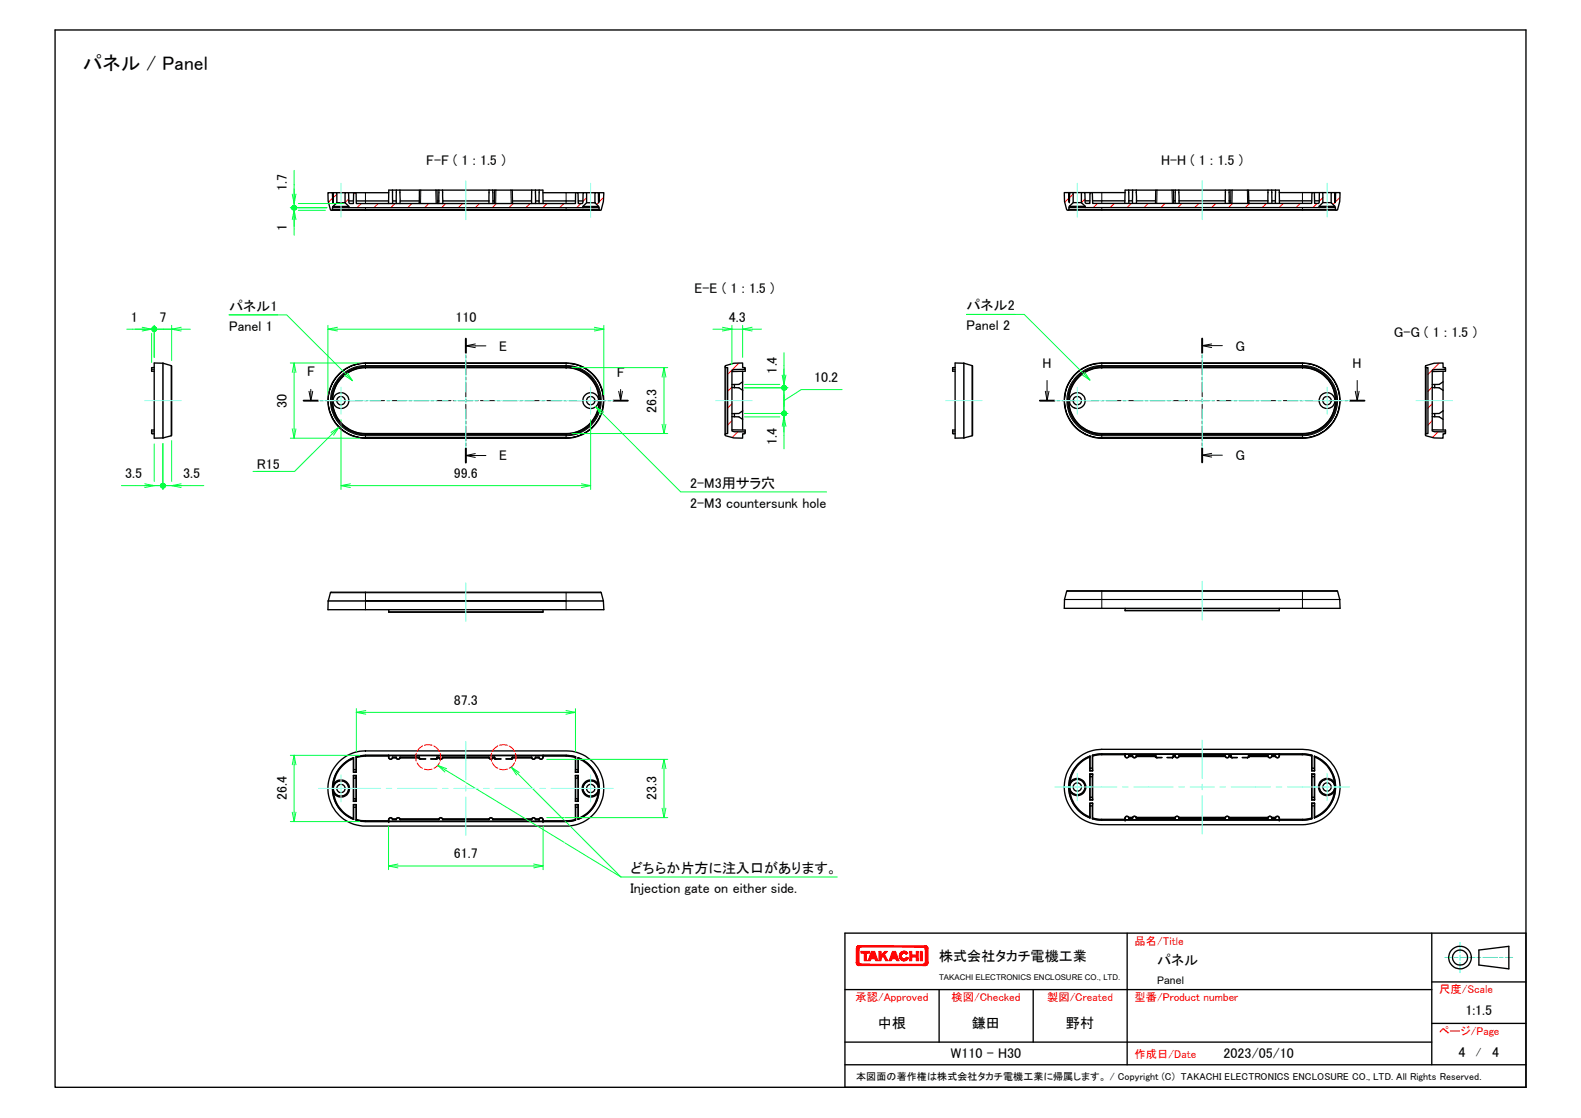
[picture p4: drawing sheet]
<svg xmlns="http://www.w3.org/2000/svg" width="297mm" height="210mm" viewBox="0 0 297 210" stroke-linecap="round" stroke-linejoin="round" font-family="sans-serif">
<defs><g id="words">
<text font-size="3.7" x="15.6" y="13.1">パネル / Panel</text>
<g font-size="2.6">
<text x="53.9" y="35.9" transform="rotate(-90 53.9 35.9)">1.7</text>
<text x="80.1" y="30.9">F-F ( 1 : 1.5 )</text>
<text x="218.1" y="30.9">H-H ( 1 : 1.5 )</text>
<text x="53.9" y="43.5" transform="rotate(-90 53.9 43.5)">1</text>
<text x="43" y="58.4">パネル1</text>
<text x="130.5" y="55">E-E ( 1 : 1.5 )</text>
<text x="181.6" y="58.3">パネル2</text>
<text x="24.5" y="60.5">1</text>
<text x="30" y="60.5">7</text>
<text x="43" y="62.1">Panel 1</text>
<text x="85.6" y="60.4">110</text>
<text x="93.8" y="65.9">E</text>
<text x="136.9" y="60.4">4.3</text>
<text x="181.6" y="62">Panel 2</text>
<text x="232.1" y="65.9">G</text>
<text x="261.9" y="63.4">G-G ( 1 : 1.5 )</text>
<text x="57.7" y="70.7">F</text>
<text x="115.9" y="70.7">F</text>
<text x="145.9" y="70.2" transform="rotate(-90 145.9 70.2)">1.4</text>
<text x="153" y="71.8">10.2</text>
<text x="195.9" y="69">H</text>
<text x="254.1" y="69">H</text>
<text x="53.9" y="76.6" transform="rotate(-90 53.9 76.6)">30</text>
<text x="123.4" y="77.5" transform="rotate(-90 123.4 77.5)">26.3</text>
<text x="145.9" y="83.6" transform="rotate(-90 145.9 83.6)">1.4</text>
<text x="23.5" y="89.8">3.5</text>
<text x="34.4" y="89.8">3.5</text>
<text x="48.3" y="88.1">R15</text>
<text x="85.3" y="89.8">99.6</text>
<text x="93.8" y="86.5">E</text>
<text x="232.1" y="86.4">G</text>
<text x="129.7" y="91.7">2-M3用サラ穴</text>
<text x="129.7" y="95.4">2-M3 countersunk hole</text>
<text x="85.3" y="132.4">87.3</text>
<text x="53.9" y="150.3" transform="rotate(-90 53.9 150.3)">26.4</text>
<text x="123.4" y="150.3" transform="rotate(-90 123.4 150.3)">23.3</text>
<text x="85.3" y="161.2">61.7</text>
<text x="118.4" y="164">どちらか片方に注入口があります。</text>
<text x="118.4" y="167.7">Injection gate on either side.</text>
<text x="176.4" y="180.4">株式会社タカチ電機工業</text>
<text x="217.4" y="181.2">パネル</text>
<text x="275.3" y="190.6">1:1.5</text>
<text x="164.9" y="193.1">中根</text>
<text x="182.6" y="193.1">鎌田</text>
<text x="200.3" y="193.1">野村</text>
<text x="178.6" y="198.8">W110 - H30</text>
<text x="229.9" y="198.8">2023/05/10</text>
<text x="274" y="198.4">4</text>
<text x="280.3" y="198.4">4</text>
</g>
<g font-size="2.1" fill="#f00">
<text x="213.2" y="177.4">品名/Title</text>
<text x="160.8" y="187.9">承認/Approved</text>
<text x="178.8" y="188">検図/Checked</text>
<text x="196.8" y="188">製図/Created</text>
<text x="213.2" y="188">型番/Product number</text>
<text x="270.4" y="186.6">尺度/Scale</text>
<text x="270.4" y="194.3">ページ/Page</text>
<text x="213.2" y="198.6">作成日/Date</text>
</g>
<text font-size="2.1" x="277.3" y="198.2">/</text>
<text font-size="2" x="217.4" y="184.8">Panel</text>
<text font-size="1.9" x="160.9" y="202.8">本図面の著作権は株式会社タカチ電機工業に帰属します。 / Copyright (C) TAKACHI ELECTRONICS ENCLOSURE CO., LTD. All Rights Reserved.</text>
<text font-size="1.5" x="176.4" y="184.1">TAKACHI ELECTRONICS ENCLOSURE CO., LTD.</text>
</g></defs>
<g fill="none" stroke="#f00" stroke-width=".19">
<path d="M62.5 37.3l-.8 .7M63.3 36.5l-.7 .6M65.5 37.4l-.7 .7M66.7 36.2l-.3 .3M67.9 38.2l-.8 .8M71.1 38.2l-.9 .8M74.2 38.2l-.8 .8M77.4 38.2l-.8 .8M80.6 38.2l-.8 .8M83.7 38.2l-.8 .8M86.9 38.2l-.8 .8M90.1 38.2l-.8 .8"/>
<path d="M93.3 38.2l-.8 .8M96.4 38.2l-.8 .8M99.6 38.2l-.8 .8M102.8 38.2l-.8 .8M106 38.2l-.9 .8M109.1 38.2l-.8 .8M110.2 37.1l-.7 .7M112.5 38.1l-.4 .3M113.4 37.1l-.9 .9M200.8 37.2l-.7 .8M201.6 36.4l-.6 .7M203.9 37.4l-.7 .7"/>
<path d="M205.1 36.2l-.3 .3M206.2 38.2l-.8 .8M209.4 38.2l-.8 .8M212.6 38.2l-.8 .8M215.7 38.2l-.8 .8M218.9 38.2l-.8 .8M222.1 38.2l-.8 .8M225.3 38.2l-.9 .8M228.4 38.2l-.8 .8M231.6 38.2l-.8 .8M234.8 38.2l-.8 .8M238 38.2l-.9 .8"/>
<path d="M241.1 38.2l-.8 .8M244.3 38.2l-.8 .8M247.5 38.2l-.8 .8M248.5 37.1l-.6 .7M250.8 38.1l-.4 .3M251.7 37.1l-.9 .9M137.5 79l-.8 .8M137.5 75.8l-.8 .9M137.5 72.7l-.8 .8M138.8 68.2l-2.1 2.1M269.1 79l-.8 .8M269.1 75.8l-.8 .9"/>
<path d="M269.1 72.7l-.8 .8M270.4 68.2l-2.1 2.1M138.6 81.1l-1 1.1M270.2 81.1l-1.1 1.1M79.7 140l.7-.2 .8 .2M93.9 140l.6-.2 .8 .2M78.2 141.5v1.5M78.4 143.3l.3 .5 .7 .5M79.4 140.1l-.7 .6-.3 .5M79.7 144.5l.7 .1 .8-.1M81.5 140.1l.8 .6 .3 .5M82.6 143.3l-.5 .6-.6 .4"/>
<path d="M82.7 141.5l.1 .7-.1 .8M92.4 141.5l-.2 .6 .2 .9M92.5 143.3l.6 .7 .4 .3M93.5 140.1l-.4 .3-.6 .8M93.9 144.5l.6 .1 .8-.1M95.7 140.1l.7 .6 .3 .5M96.7 143.3l-.5 .6-.5 .4M96.8 141.5l.1 .7-.1 .8"/>
</g>
<g fill="none" stroke="#000" stroke-width=".25">
<path d="M10.3 5.6h276.4v198.6h-276.4zM61.6 36.2h.9l.1 1.9v-1.9h.7v1.9l-.7 .7-.2 .7h-.3a7.2 7.2 0 0 1-.5-3.3zM62.5 36.2h.1M62.5 37.7h.1M62.6 38.8h2.9M62.6 39h2.9M63.3 38.1h1.5M63.3 36.2h1.5M64.8 36.2h.7v1.9l.2 .1h.7v-2h.5v2h41.2v-2h.5v2h.8l.1-.1 .1-1.9h.6v1.9l-.7 .7v.2h-44v-.2l-.7-.7zM65.5 36.2h.9M65.5 37.7h.9M66.9 36.2h6.1"/>
<path d="M73 37.7h-6.1M73.7 35.7l.1 2M73.7 35.7h.8M73.7 35.7h-.7v2.5M73.8 37.7h.6M73.8 37.7l-.1 .5M74.4 37.7l.1 .5M74.5 35.7l-.1 2M74.5 35.7h.6M75.1 35.7h3.7M75.1 35.7l.1 2M75.2 37.7h3.6"/>
<path d="M75.2 37.7v.5M78.8 38.2v-2.5h3.1h.2v2.5M82.1 35.7h.4M82.1 37.7h.3M82.4 37.7l.1 .5M82.5 35.7l-.1 2M82.5 35.7h.6M83.1 35.7l.1 2M83.1 35.7h8.8M83.2 37.7v.5M83.2 37.7h8.7M91.9 37.7v.5"/>
<path d="M91.9 35.7v2M91.9 35.7h.7M92.6 35.7v2M92.6 35.7h.3M92.6 37.7v.5M92.6 37.7h.3M92.9 38.2v-2.5h3.1h.2l.1 2.5M96.2 35.7h3.7M96.3 37.7h3.6M99.9 37.7v.5M99.9 35.7v2M99.9 35.7h.7"/>
<path d="M100.6 35.7v2M100.6 35.7h.7M100.6 37.7v.5M100.6 37.7h.7M101.3 37.7v.5M101.3 35.7v2M101.3 35.7h.7v2.5M102 36.2h6.1M102 37.7h6.1M108.6 36.2h1M108.6 37.7h.9M109.5 39h3"/>
<path d="M109.5 38.8h3M110.2 38.1h1.6M110.2 36.2h1.6M111.8 36.2h.6l.1 1.9 .1-1.9h.9a7 7 0 0 1-.6 3.3l-.3-.1-.1-.6-.7-.7zM112.4 36.2h.2M112.5 37.7h.1M112.7 39.5h-50.4M200 36.2h.8l.1 1.9 .1-1.9h.6v1.9l-.7 .7-.2 .7-.3-.1a6.6 6.6 0 0 1-.4-3.2zM200.8 36.2h.2M200.8 37.7h.2M200.9 38.8h3M200.9 39h3"/>
<path d="M201.6 36.2h1.6M201.6 38.1h1.6M203.2 36.2h.6l.1 1.9 .1 .1h.8v-2h.4l.1 2h41.1l.1-2h.4l.1 2h.7l.2-.1v-1.9h.6v1.9l-.7 .7v.2h-43.9v-.2l-.7-.7zM203.8 36.2h1M203.9 37.7h.9M205.2 36.2h6.2M205.3 37.7h6.1M212.1 35.7v2M212.1 35.7h.7M212.1 35.7h-.7l-.1 2.5M212.1 37.7h.7M212.1 37.7v.5"/>
<path d="M212.8 37.7v.5M212.8 35.7v2M212.8 35.7h.7M213.5 35.7v2M213.5 35.7h3.6M213.5 37.7v.5M213.5 37.7h3.6M217.1 38.2v-2.5h3.1h.2l.1 2.5M220.4 35.7h.4M220.5 37.7h.3M220.8 37.7v.5M220.8 35.7v2"/>
<path d="M220.8 35.7h.7M221.5 35.7v2M221.5 35.7h8.7M221.5 37.7h8.7M221.5 37.7v.5M230.2 37.7v.5M230.2 35.7v2M230.2 35.7h.7M230.9 35.7v2M230.9 35.7h.4M230.9 37.7v.5M230.9 37.7h.3"/>
<path d="M231.2 38.2l.1-2.5h3.1h.2v2.5M234.6 35.7h3.6M234.6 37.7h3.6M238.2 37.7v.5M238.2 35.7v2M238.2 35.7h.7M238.9 35.7l.1 2M238.9 35.7h.7M239 37.7h.6M239 37.7l-.1 .5M239.6 37.7v.5M239.6 35.7v2"/>
<path d="M239.6 35.7h.7l.1 2.5M240.3 36.2h6.2M240.4 37.7h6.1M246.9 36.2h1M247 37.7h.9M247.8 38.8h3M247.8 39h3M248.5 38.1h1.6M248.5 36.2h1.6M250.1 36.2h.7v1.9l.1-1.9h.9a6.6 6.6 0 0 1-.6 3.3h-.2l-.2-.7-.7-.7zM250.8 36.2h.1M250.8 37.7h.1"/>
<path d="M251.1 39.5h-50.4M29 69l-.5 .1v.6h.5M30.6 68.2h-1.6v14.1h1.6M30.6 68.2h.1M30.6 68.2l1.7 .5v13.1l-1.7 .5M63.8 70.2a6.9 6.9 0 0 1 4.9-2h37.7a7.1 7.1 0 0 1 7 7 7.1 7.1 0 0 1-7 7.1h-37.7a7.1 7.1 0 0 1-6.6-4.4 7.1 7.1 0 0 1 1.7-7.7zM64.1 71.1a6.2 6.2 0 0 1 4.6-2.1h37.7a6.2 6.2 0 0 1 6.2 6.2 6.2 6.2 0 0 1-6.2 6.2h-37.7a6.2 6.2 0 0 1-5.7-3.7 6.2 6.2 0 0 1 1.1-6.6zM136.2 68.9v12.7M136.3 68.7a6.4 6.4 0 0 1 3.2-.5v.8h.5v.4h-2l-.5 .1v11.5l.5 .1h2v.3l-.5 .1v.8a6.4 6.4 0 0 1-3.3-.5v-.3l.5-.1v-12.4h-.4zM137.5 72.8h1.3l.7 .5M137.5 78.3h1.3l.7 .5M138 77.7v.6"/>
<path d="M138 72.2v.6M139.5 69.7v3.6M139.5 77.2v3.6M139.5 71.7l-.7 .5h-1.3M139.5 77.2l-.7 .5h-1.3M139.5 73.3v3.9M140 69.4v.3l-2.5 .1M179.4 69l-.4 .1v.6h.4M179.4 68.2a6.1 6.1 0 0 1 3.3 .5v13.1a5.8 5.8 0 0 1-3.3 .4zM202.1 70.2a7 7 0 0 1 4.9-2h37.7a7.1 7.1 0 0 1 7.1 7 7.1 7.1 0 0 1-7.1 7.1h-37.7a7 7 0 0 1-6.5-4.4 7 7 0 0 1 1.6-7.7zM202.8 70.7a6.2 6.2 0 0 1 4.2-1.7h37.7a6.2 6.2 0 0 1 6.2 6.2 6.2 6.2 0 0 1-6.2 6.2h-37.7a6.2 6.2 0 0 1-5.7-3.9 6.2 6.2 0 0 1 1.5-6.8zM267.8 68.9v12.7"/>
<path d="M267.9 68.7a6.4 6.4 0 0 1 3.2-.5v.8l.5 .1v.3h-2l-.5 .1v11.5l.5 .1h2v.3l-.5 .1v.8a6.4 6.4 0 0 1-3.3-.5l.1-.3 .4-.1v-12.4h-.4zM269.1 78.3h1.3l.7 .5M269.1 72.8h1.3l.7 .5M269.6 77.7v.6M269.6 72.2v.6M271.1 69.7v3.6M271.1 77.2v3.6M271.1 77.2l-.7 .5h-1.3M271.1 71.7l-.7 .5h-1.3M271.1 73.3v3.9M271.6 69.4v.3l-2.5 .1M29 80.8h-.5v.3v.3l.5 .1"/>
<path d="M30.6 82.3h.1M137.5 80.7l2.5 .1v.3M179.4 80.8h-.4v.6l.4 .1M269.1 80.7l2.5 .1v.3M61.7 112.9l-.1 1.6h51.9l-.1-1.6M61.7 112.9l.5-1.7h50.7l.5 1.7M61.7 112.9h.1M102 114.5v.5h-29v-.5M113.4 112.9h.1M200 112.6v1.7h51.8l-.1-1.7M200 112.6h.1M200 112.6l.5-1.6h50.7l.5 1.6"/>
<path d="M211.4 114.3v.4h28.9v-.4M251.7 112.6h.1M62.7 148.9a6.1 6.1 0 0 0 3.7 4.8v-2.6h.5v2.8M62.7 147.3a1.61 1.61 0 0 1 2.4-.4 1.61 1.61 0 0 1 0 2.4 1.61 1.61 0 0 1-2.4-.4M62.7 147.3l-.1 .6 .1 1M63.8 143a7 7 0 0 1 4.9-2h37.7a7.1 7.1 0 0 1 7 7.1 7.1 7.1 0 0 1-7 7.1h-37.7a7.1 7.1 0 0 1-6.6-4.5 7.1 7.1 0 0 1 1.7-7.7zM66.4 145.6v.1M66.4 151.1h.5M66.4 142.3a6.2 6.2 0 0 0-3.9 5.8 6.2 6.2 0 0 0 3.9 5.8M66.4 145.6h.5M66.4 150.5h.5M66.4 145.6v4.9"/>
<path d="M66.4 145.7h.5v.5h-.5M66.4 151.1v2.8M66.4 145h.5M66.4 151.6h.5M66.4 150.5h.1M66.4 150h.5v.5h-.5zM66.4 144.5h.5M66.4 142.3v2.7M66.4 142.3h.1M66.4 145v.1M66.9 142.1h.1M66.9 145v.1"/>
<path d="M66.9 144.5v.5M66.9 146.2v3.8M66.9 150.5h.1M66.9 154.1l1.8 .2M66.9 151.1v3M66.9 145.6v.1M66.9 154l1.8 .3M66.9 142.1v.2M66.9 153.9v.1M66.9 154v.1M66.9 151.1h.1M66.9 142.3v2.8h-.5v-2.6a6 6 0 0 0-3.7 4.8"/>
<path d="M66.9 153.9l1.8 .3h4.3M66.9 145.6v4.9M68.7 154.3h33.3M68.7 154.3h4.3M73 154.3h.1M73 154.2v.1M73 142a.41 .41 0 0 0 .2 .6 .41 .41 0 0 0 .5-.2M73 142h-4.3l-1.8 .3M73 141.9h-4.3l-1.8 .2M73 141.9v.1M73 141.9h33.4l1.7 .2M73 141.9a.49 .49 0 0 0 .4 .7l.3-.4"/>
<path d="M73 141.9h.1M73 141.9h-4.3l-1.8 .2v2.4M73.7 142.2h.1M73.7 153.9h.8M73.7 153.8l.1 .1M73.7 142.4h.8M73.7 153.8h.8M73.7 153.8a.41 .41 0 0 0-.5-.2 .41 .41 0 0 0-.2 .6M73.7 142.2h.8M73.8 153.9h-.1a.35 .35 0 0 0-.3-.3 .35 .35 0 0 0-.4 .3v.4M73.8 153.9h.6M73.8 142.2l-.1 .2"/>
<path d="M74.4 153.9a.36 .36 0 0 1 .4-.3 .36 .36 0 0 1 .4 .3M74.4 142.2l.1 .2M74.5 153.8l-.1 .1M74.5 142.4l.2 .2h.3l.2-.2h3.6M75.1 153.9h7.4M75.1 142.2h3.7M75.1 142.2l.1 .2M75.1 142.2a.34 .34 0 0 1-.3 .4 .34 .34 0 0 1-.3-.4h-.1M75.2 153.8v.1M75.2 153.8l-.5-.2-.2 .2M75.2 153.8h7.3M75.2 153.9h7.2"/>
<path d="M78.8 142.4v.1M78.8 142.4h.1M78.8 142.2h.1M78.8 142.2v.1M78.8 142.3h.1M78.8 142.2v.2M78.9 142.6h1.1M78.9 142.5h1.1M82 142.5h-1.1M82 142.6h-1.1M82.1 142.2h.4M82.1 142.2v.2"/>
<path d="M82.1 142.2h.1M82.1 142.2v.1M82.1 142.3h.1M82.1 142.4v.1M82.1 142.4h.4M82.4 153.9h.1a.35 .35 0 0 1 .3-.3 .35 .35 0 0 1 .4 .3M82.5 153.8l-.1 .1M82.5 142.4l.2 .2h.3l.2-.2M82.5 153.8l.2-.2 .5 .2M82.5 142.2v.2M82.5 142.2a.34 .34 0 0 0 .3 .4 .34 .34 0 0 0 .3-.4l.1 .2M83.1 153.9h8.8"/>
<path d="M83.1 142.2h8.8M83.2 153.8v.1M83.2 142.4h8.7M83.2 153.8h8.7M83.2 153.9h8.7M91.9 153.9a.36 .36 0 0 1 .3-.3 .36 .36 0 0 1 .4 .3M91.9 142.2v.2M91.9 153.8v.1M91.9 142.4l.3 .2h.2l.2-.2M91.9 153.8l.3-.2 .4 .2M92.6 153.9h7.3M92.6 142.2h.3l.1 .2"/>
<path d="M92.6 142.2v.2M92.6 142.2a.34 .34 0 0 1-.4 .4 .34 .34 0 0 1-.3-.4M92.6 142.4h.3M92.6 153.8v.1M92.6 153.8h7.3M92.9 142.4v.1M92.9 142.4h.1M92.9 142.2v.1M92.9 142.3h.1M93 142.6h1.1M93 142.5h1.1M96.1 142.5h-1"/>
<path d="M96.2 142.6h-1.1M96.2 142.2h3.7M96.2 142.2v.2M96.2 142.2h.1M96.3 142.3h.1M96.3 142.4l-.1 .1M96.3 142.4h3.6M96.3 142.2v.1M99.9 153.9a.37 .37 0 0 1 .4-.3 .37 .37 0 0 1 .3 .3M99.9 153.8v.1M99.9 153.8l.3-.2 .4 .2M99.9 142.4l.3 .2h.2l.2-.2"/>
<path d="M99.9 142.2v.2M99.9 142.2a.35 .35 0 0 0 .4 .4 .35 .35 0 0 0 .3-.4M100.6 153.8v.1M100.6 153.9h.7M100.6 153.8h.7M100.6 142.4h.7M100.6 142.2h.7M100.6 142.2v.2M101.3 153.9h.1M101.3 153.8a.41 .41 0 0 1 .5-.2 .41 .41 0 0 1 .2 .6h4.4l1.7-.3M101.3 153.8v.1M101.3 153.9a.35 .35 0 0 1 .3-.3 .35 .35 0 0 1 .4 .3v.4"/>
<path d="M101.3 142.4a.41 .41 0 0 0 .6 .2 .41 .41 0 0 0 .1-.6h4.4l1.7 .3v2.8h.5v-2.6M102 154.2v.1M102 154.3h4.4M102 154.3h.1M102 141.9v.1M102 141.9h4.4l1.7 .2M102 141.9v.3a.35 .35 0 0 1-.4 .4 .35 .35 0 0 1-.3-.4v.2M108.1 154v.1M108.1 145.7h.5v.5h-.5zM108.1 145.6v4.9h.5M108.1 151.1h.1M108.1 145h.5"/>
<path d="M108.1 151.1v.5M108.1 151.1h.5M108.1 154l-1.7 .3M108.1 145.6h.5M108.1 145v.1M108.1 153.9v.1M108.1 151.6v2.5l-1.7 .2M108.1 151.6h.5M108.1 150h.5v.5h-.5zM108.1 144.5h.5v.5M108.1 142.1v2.4M108.1 142.1h.1"/>
<path d="M108.1 144.5v.5M108.6 144.5v-2.2a6.2 6.2 0 0 1 4 5.8 6.2 6.2 0 0 1-4 5.8M108.6 146.2v3.8M108.6 142.3h.1M108.6 151.6v2.3M108.6 150.5h.1M108.6 145v.1M108.6 151.1v.5M108.6 145.6v.1M108.6 153.7v-2.6h-.5v2.8M108.6 142.5a5.9 5.9 0 0 1 3.8 4.8M108.6 142.3a6.2 6.2 0 0 1 4 5.8 6.2 6.2 0 0 1-4 5.8"/>
<path d="M108.6 142.3v.2M108.6 145.6v4.9M108.6 153.7v.2M108.6 151.1h.1M108.6 153.9h.1M112.4 148.9a6.1 6.1 0 0 1-3.8 4.8M112.4 147.3a1.6 1.6 0 0 0-2.4-.4 1.6 1.6 0 0 0 0 2.4 1.6 1.6 0 0 0 2.4-.4M112.4 147.3l.1 .8-.1 .8M201 147v1.6M201 148.6a6.1 6.1 0 0 0 3.8 4.8M201 147a1.62 1.62 0 0 1 2.4-.4 1.62 1.62 0 0 1 0 2.4 1.62 1.62 0 0 1-2.4-.4M201.7 143.1a7.2 7.2 0 0 1 5.3-2.4h37.7a7.1 7.1 0 0 1 7.1 7.1 7.1 7.1 0 0 1-7.1 7.1h-37.7a7.1 7.1 0 0 1-6.4-4.2 7.1 7.1 0 0 1 1.1-7.6z"/>
<path d="M204.8 145.4h.5l-.1 .5h-.4M204.8 153.6h.1M204.8 142.1a6.2 6.2 0 0 0-4 5.7 6.2 6.2 0 0 0 4 5.8M204.8 145.4v4.8h.5M204.8 142.1v.1M204.8 144.8h.1M204.8 153.4v.2M204.8 145.4h.5M204.8 144.8h.5M204.8 145.4v.5M204.8 153.4v-2.5h.5v2.7M204.8 142.2a6.1 6.1 0 0 0-3.8 4.8"/>
<path d="M204.8 142a6.2 6.2 0 0 0-4 5.8 6.2 6.2 0 0 0 4 5.8M204.8 142v.1M204.8 144.3v.5M204.8 142v2.3M204.8 145.9v3.8M204.8 151.4v2.2M204.8 151.4h.4M204.8 149.7h.4l.1 .5h-.5zM204.8 144.3h.4M205.2 151.4v2.4M205.2 144.3l.1 .5M205.2 141.9h.1"/>
<path d="M205.2 145.9v3.8M205.2 153.8l1.8 .2M205.3 150.9h.1M205.3 150.9l-.1 .5M205.3 150.9h-.5v.5M205.3 150.2h.1M205.3 144.8h.1M205.3 153.8l1.7 .2M205.3 145.4v4.8M205.3 153.6v.2M205.3 145.4h.1M205.3 153.6l1.3 .3h4.7"/>
<path d="M205.3 142v2.8h-.5v-2.6M205.3 141.9v.1M205.3 153.8h-.1M207 154h33.3M207 141.6l-1.8 .3v2.4M207 141.6l-1.7 .3M207 154h4.4M211.3 153.9l.1 .1M211.3 141.8h-4.7l-1.3 .2M211.3 141.8a.42 .42 0 0 0 .2 .5 .42 .42 0 0 0 .6-.2M211.4 141.6l-.1 .2M211.4 141.6a.44 .44 0 0 0 0 .5 .44 .44 0 0 0 .5 .1l.2-.3"/>
<path d="M211.4 141.6h.1M211.4 154h.1M211.4 141.6h33.3M211.4 141.6h-4.4M212.1 141.9v.1M212.1 153.7h.7M212.1 141.9h.7M212.1 153.5v.1M212.1 153.6h.7M212.1 142h.7M212.1 142v.1M212.1 153.6v.1a.34 .34 0 0 0-.4-.4 .34 .34 0 0 0-.3 .4v.3"/>
<path d="M212.1 153.5a.42 .42 0 0 0-.6-.2 .42 .42 0 0 0-.2 .6M212.1 153.5h.7M212.1 142.1h.7M212.8 142v.1M212.8 153.6v.1a.34 .34 0 0 1 .3-.3 .34 .34 0 0 1 .4 .3v-.1M212.8 153.5v.1M212.8 142.1l.3 .2h.2l.2-.2h3.6M213.5 141.9a.34 .34 0 0 1-.4 .4 .34 .34 0 0 1-.3-.4v.1M213.5 141.9v.1M213.5 141.9h3.6M213.5 153.5v.1M213.5 153.7h7.3"/>
<path d="M213.5 153.5l-.4-.2-.3 .2M213.5 153.5h7.3M213.5 142h3.6M213.5 153.6h7.3M213.5 142v.1M217.1 142.1h.1M217.1 142v.1M217.1 142.1v.1M217.1 141.9l.1 .2M217.1 141.9v.1M217.2 142.3h1.1M217.3 142.2l1 .1"/>
<path d="M220.3 142.2l-1 .1M220.3 142.3h-1M220.5 142h.3M220.5 142.1h.1M220.5 142.1l-.1 .1M220.5 142v.1M220.5 142.1h.3M220.8 142.1l.3 .2 .4-.2M220.8 153.5l.3-.2 .4 .2M220.8 153.5v.1M220.8 142v.1M220.8 153.6v.1a.34 .34 0 0 1 .3-.3 .34 .34 0 0 1 .4 .3v-.1"/>
<path d="M220.8 141.9a.34 .34 0 0 0 .3 .4 .34 .34 0 0 0 .4-.4v.1M220.8 141.9h-.4v.2M220.8 141.9v.1M221.5 153.7h8.7M221.5 141.9h8.7M221.5 142h8.7M221.5 142v.1M221.5 142.1h8.7M221.5 153.5h8.7M221.5 153.5v.1M221.5 153.6h8.7M230.2 142v.1"/>
<path d="M230.2 142.1l.3 .2 .4-.2M230.2 153.5l.3-.2 .4 .2M230.2 153.5v.1M230.2 153.6v.1a.35 .35 0 0 1 .4-.3 .35 .35 0 0 1 .3 .3v-.1M230.9 141.9v.1M230.9 141.9a.35 .35 0 0 1-.3 .4 .35 .35 0 0 1-.4-.4v.1M230.9 141.9h.4v.2M230.9 153.7h7.3M230.9 142v.1M230.9 142h.3M230.9 142.1h.3M230.9 153.5h7.3"/>
<path d="M230.9 153.5v.1M230.9 153.6h7.3M231.2 142.1h.1M231.2 142.1l.1 .1M231.2 142v.1M231.4 142.3h1M231.4 142.2l1.1 .1M234.4 142.2l-1 .1M234.5 142.3h-1.1M234.6 141.9h3.6M234.6 141.9l-.1 .2M234.6 141.9v.1"/>
<path d="M234.6 142.1h.1M234.6 142.1h3.6M234.6 142h3.6M234.6 142.1v.1M234.6 142v.1M238.2 142v.1M238.2 153.6v.1a.35 .35 0 0 1 .4-.3 .35 .35 0 0 1 .3 .3l.1-.1M238.2 141.9v.1M238.2 141.9a.35 .35 0 0 0 .4 .4 .35 .35 0 0 0 .3-.4l.1 .1M238.2 153.5l.3-.2 .4 .2M238.2 142.1l.3 .2 .4-.2M238.2 153.5v.1"/>
<path d="M238.9 153.7h.7M238.9 141.9h.7M238.9 153.5h.7M238.9 142.1h.7M238.9 153.5l.1 .1M239 142h.6M239 142l-.1 .1M239 153.6h.6M239.6 142v.1M239.6 153.6v.1M239.6 153.7h.1M239.6 153.5a.42 .42 0 0 1 .6-.2 .42 .42 0 0 1 .2 .6"/>
<path d="M239.6 153.5v.1M239.6 153.7a.35 .35 0 0 1 .4-.4 .35 .35 0 0 1 .3 .4v.3M240.3 154h.1M240.3 141.6h.1M240.3 141.6a.44 .44 0 0 1 0 .5 .44 .44 0 0 1-.5 .1l-.2-.2M240.4 141.6h4.3M240.4 141.6v.2M240.4 141.8h4.7l1.3 .2M240.4 141.8a.42 .42 0 0 1-.2 .5 .42 .42 0 0 1-.6-.2M240.4 153.9v.1M244.7 141.6l1.8 .3M244.7 154h-4.4"/>
<path d="M246.4 153.6l.1 .2M246.4 145.4h.1M246.4 145.4h.6M246.4 150.2h.6M246.4 145.4v4.8M246.4 142v2.8h.6v-2.6M246.4 153.6l-1.3 .3h-4.7M246.5 141.9l-.1 .1M246.5 144.8h-.1M246.5 153.8l-1.8 .2M246.5 145.4h.5l-.1 .5h-.4M246.5 141.9h.1"/>
<path d="M246.5 153.8h.1M246.5 150.2h-.1M246.5 145.4v.5M246.5 144.8h.5M246.5 144.3v.5M246.5 141.9v2.4M246.5 151.4v2.4l-1.8 .2M246.5 145.9v3.8M246.5 151.4h.4M246.5 149.7h.4l.1 .5h-.5zM246.5 144.3h.4l.1 .5M246.9 144.3v-2.3a6.2 6.2 0 0 1 4 5.8 6.2 6.2 0 0 1-4 5.8"/>
<path d="M246.9 142l.1 .1M246.9 151.4v2.2M246.9 151.4l.1-.5h-.6l.1 .5M247 150.2h.1M247 144.8h.1M247 142.1v.1M247 142.1a6.2 6.2 0 0 1 3.9 5.7 6.2 6.2 0 0 1-3.9 5.8M247 153.6h-.1M247 145.4v4.8M247 145.4h.1M247 142.2a5.9 5.9 0 0 1 3.7 4.8M247 153.4v-2.5h-.6v2.7"/>
<path d="M247 153.4v.2M250.7 148.6a6.1 6.1 0 0 1-3.7 4.8M250.7 147a1.61 1.61 0 0 0-2.4-.4 1.61 1.61 0 0 0 0 2.4 1.61 1.61 0 0 0 2.4-.4M250.7 147v1.6M211.8 175.3v24.7M269 175.3v24.7M277.9 178.4l5.6-.7v4.3l-5.6-.7zM286.7 175.3h-128v28.9h128M158.7 195.7h110.3M158.7 185.9h110.3M158.7 200h128M176.4 185.9v9.8"/>
<path d="M194.1 185.9v9.8M269 192.2h17.7M269 184.4h17.7"/>
<circle cx="64.1" cy="75.2" r=".78"/>
<circle cx="64.1" cy="75.2" r="1.49"/>
<circle cx="111" cy="75.2" r=".79"/>
<circle cx="111" cy="75.2" r="1.48"/>
<circle cx="202.4" cy="75.2" r=".78"/>
<circle cx="202.4" cy="75.2" r="1.49"/>
<circle cx="249.3" cy="75.2" r=".79"/>
<circle cx="249.3" cy="75.2" r="1.49"/>
<circle cx="64.1" cy="148.1" r=".78"/>
<circle cx="64.1" cy="148.1" r="1.43"/>
<circle cx="64.1" cy="148.1" r="1.48"/>
<circle cx="111" cy="148.1" r="1.47"/>
<circle cx="111" cy="148.1" r="1.44"/>
<circle cx="111" cy="148.1" r=".79"/>
<circle cx="202.4" cy="147.8" r=".77"/>
<circle cx="202.4" cy="147.8" r="1.47"/>
<circle cx="202.4" cy="147.8" r="1.43"/>
<circle cx="249.3" cy="147.8" r="1.44"/>
<circle cx="249.3" cy="147.8" r=".78"/>
<circle cx="249.3" cy="147.8" r="1.47"/>
<circle cx="274.3" cy="179.9" r="1.41"/>
<circle cx="274.3" cy="179.9" r="2.12"/>
</g>
<g fill="none" stroke="#000" stroke-width=".19">
<path d="M62.5 39.3h6.2v.2M68.7 39v.3h37.7v-.3M68.7 36.2v2M79.1 35.7l-.1 2.5M81.9 35.7v2.5M93.2 35.7l-.1 2.5M96 35.7l.1 2.5M106.4 36.2v2M112.6 39.3h-6.2v.2M200.8 39.3h6.2v.2M207 39v.3h37.7v-.3M207 36.2v2"/>
<path d="M217.4 35.7l-.1 2.5M220.2 35.7l.1 2.5M231.5 35.7v2.5M234.4 35.7v2.5M244.7 36.2v2M250.9 39.3h-6.2v.2M28.5 69.4h.5M30.6 68.2v14.1M32.1 68.7v13.2M57 75.2h2.8M58.1 73.5l.3 1.7 .4-1.7M58.4 73.1v2.1"/>
<path d="M60.2 75.2h.5M61.2 75.2h2.7M63.8 70.2a7 7 0 0 1 4.9-2 7 7 0 0 0-7 7 7 7 0 0 0 7 7.1 7 7 0 0 1-6.5-4.4 7 7 0 0 1 1.6-7.7zM64.4 75.2h.5M65.3 75.2h2.8M68.5 75.2h.5M68.7 69h.1M68.7 69h37.7M68.7 68.9v.1a6.3 6.3 0 0 0-6.2 6.2 6.3 6.3 0 0 0 6.2 6.3v.1M68.7 68.2h37.7zM68.7 68.7a6.6 6.6 0 0 0-6.6 6.6 6.6 6.6 0 0 0 6.6 6.6M68.7 68.7a6.5 6.5 0 0 0-6.5 6.5 6.5 6.5 0 0 0 6.5 6.6v.1"/>
<path d="M68.7 68.7h37.7v.1M68.7 68.9a6.4 6.4 0 0 0-6.4 6.3 6.4 6.4 0 0 0 6.4 6.4M68.7 68.2v.5M68.7 68.8h37.7M68.7 68.9h37.7M69.5 75.2h2.7M72.7 75.2h.5M73.6 75.2h2.8M76.9 75.2h.5M77.8 75.2h2.8M81 75.2h.5M82 75.2h2.7"/>
<path d="M85.2 75.2h.5M86.1 75.2h2.8M87.5 65h3.8M87.5 63.6v2.7M87.5 66.8v.5M87.5 67.7v2.7M87.5 70.9v.5M87.5 71.8v2.7M87.5 75v.5M87.5 75.9v2.8M87.5 79.1v.5M89.3 64.6l-1.8 .4 1.8 .3"/>
<path d="M89.3 75.2h.5M90.3 75.2h2.7M93.4 75.2h.6M94.4 75.2h2.8M97.6 75.2h.5M98.6 75.2h2.7M101.8 75.2h.5M102.8 75.2h2.7M105.9 75.2h.6M106.4 68.9v.1M106.4 69a6.2 6.2 0 0 1 6.2 6.3 6.2 6.2 0 0 1-6.2 6.2l-37.7-.1M106.4 69h.1"/>
<path d="M106.4 68.9a6.4 6.4 0 0 1 6.3 6.3 6.4 6.4 0 0 1-6.3 6.4M106.4 68.2a7 7 0 0 1 7 7 7 7 0 0 1-7 7.1 7 7 0 0 0 7-7.1 7 7 0 0 0-7-7zM106.4 68.2v.5a6.6 6.6 0 0 1 6.6 6.5 6.6 6.6 0 0 1-6.6 6.6v-.1M106.4 68.8a6.5 6.5 0 0 1 6.4 6.5 6.5 6.5 0 0 1-6.4 6.4h-37.7M106.9 75.2h2.8M110.1 75.2h.5M111.1 75.2h2.7M114.3 75.2h.5M115.2 75.2h2.8M116.2 73.5l.4 1.7 .3-1.7M116.6 73.2v2M136.4 69v12.5"/>
<path d="M179 69.4h.4M181.1 68.2v14.1M182.6 68.7v13.2M195.4 75.2h2.7M196.4 73.5l.3 1.7 .4-1.7M196.7 71.5v3.7M198.6 75.2h.5M199.5 75.2h2.8M202.2 70.2a7 7 0 0 1 4.8-2 7 7 0 0 0-7 7 7 7 0 0 0 7 7.1 7 7 0 0 1-6.5-4.4 7 7 0 0 1 1.7-7.7zM202.7 75.2h.6M203.7 75.2h2.7M206.9 75.2h.5"/>
<path d="M207 68.9v.1a6.3 6.3 0 0 0-6.2 6.2 6.3 6.3 0 0 0 6.2 6.3v.1M207 69h.1M207 69h37.7M207 68.7h37.7v.1M207 68.9h37.7M207 68.2h37.7zM207 68.7a6.6 6.6 0 0 0-6.6 6.6 6.6 6.6 0 0 0 6.6 6.6M207 68.7a6.5 6.5 0 0 0-6.4 6.5 6.5 6.5 0 0 0 6.4 6.6v.1M207 68.9a6.4 6.4 0 0 0-6.3 6.3 6.4 6.4 0 0 0 6.3 6.4M207 68.8h37.7M207 68.2v.5M207.9 75.2h2.7"/>
<path d="M211 75.2h.6M212 75.2h2.8M215.2 75.2h.5M216.2 75.2h2.7M219.4 75.2h.5M220.3 75.2h2.8M223.5 75.2h.6M224.5 75.2h2.7M225.9 63.6v2.7M225.9 66.7v.6M225.9 67.7v2.7M225.9 70.8v.6"/>
<path d="M225.9 71.8v2.7M225.9 75v.5M225.9 75.9v2.7M225.9 79.1v.5M225.9 64.9h3.8M227.6 64.6l-1.7 .3 1.7 .4M227.7 75.2h.5M228.7 75.2h2.7M231.8 75.2h.6M232.8 75.2h2.8M236 75.2h.5M237 75.2h2.7"/>
<path d="M240.2 75.2h.5M241.1 75.2h2.8M244.3 75.2h.6M244.7 68.9v.1M244.7 69a6.2 6.2 0 0 1 6.2 6.3 6.2 6.2 0 0 1-6.2 6.2l-37.7-.1M244.7 69h.1M244.7 68.9a6.4 6.4 0 0 1 6.4 6.3 6.4 6.4 0 0 1-6.4 6.4M244.7 68.2a7 7 0 0 1 7 7 7 7 0 0 1-7 7.1 7 7 0 0 0 7-7.1 7 7 0 0 0-7-7zM244.7 68.2v.5a6.6 6.6 0 0 1 6.6 6.5 6.6 6.6 0 0 1-6.6 6.6v-.1M244.7 68.8a6.5 6.5 0 0 1 6.5 6.5 6.5 6.5 0 0 1-6.5 6.4h-37.7M245.3 75.2h2.7M248.5 75.2h.5"/>
<path d="M249.5 75.2h2.7M252.7 75.2h.5M253.6 75.2h2.8M254.6 73.5l.4 1.7 .4-1.7M255 71.5v3.7M267.9 69v12.5M28.5 81.1h.5M68.7 81.6h37.7M68.7 82.3h37.7zM68.7 81.9v.4M68.7 81.9h37.7v.4M87.5 85.6h3.8"/>
<path d="M87.5 80.1v2.7M87.5 83.2v.6M87.5 84.2v2.7M89.3 85.2l-1.8 .4 1.8 .3M106.4 81.4v.2M179 81.1h.4M207 81.6h37.7M207 82.3h37.7zM207 81.9h37.7v.4M207 81.9v.4M225.9 80v2.7M225.9 83.2v.5"/>
<path d="M225.9 84.2v2.6M225.9 85.5h3.8M227.6 85.2l-1.7 .3 1.7 .4M244.7 81.4v.2M61.7 112.9h7M62.1 111.3h6.6M68.7 112.9h37.7zM68.7 111.2v.1M68.7 111.3v3.2M68.7 111.3h37.7v3.2M73 114.9h29M106.4 111.2v.1h6.6"/>
<path d="M106.4 112.9h7M200 112.6h7M200.4 111.1h6.6M207 112.6h37.7zM207 111.1v3.2M207 111v.1M207 111.1h37.7v3.2M211.4 114.6h28.9M244.7 111v.1h6.6M244.7 112.6h7M68.7 141.9v.1M68.7 154.2v.1"/>
<path d="M73 142.2h.1M73 153.9h.1M73 154.2h29M73 154.3h29M73 141.9h29M73 142h29M78.8 142.3h.1M79 142.6h.1M79.1 142.5l-.1 .1M81.9 142.5v.1M82.1 142.3h.1M92.9 142.3h.1"/>
<path d="M93.2 142.5l-.1 .1M96 142.5l.1 .1M96.2 142.3h.1M96.3 142.3h.1M102 142.2h.1M102 153.9h.1M106.4 141.9v.1M106.4 154.2v.1M207 141.6v.2M207 153.9v.1M211.3 141.9h.1M211.3 153.7h.1"/>
<path d="M211.4 141.7h28.9M211.4 154h28.9M211.4 141.6h28.9M211.4 153.9h28.9M217.1 142v.1M217.3 142.3h.1M217.4 142.3h.1M220.2 142.3h.1M220.3 142.3h.1M220.4 142h.1M220.5 142v.1M231.2 142v.1"/>
<path d="M231.3 142h.1M231.5 142.3h.1M234.4 142.3h.1M234.6 142v.1M240.3 141.9h.1M240.3 153.7h.1M244.7 141.6v.2M244.7 153.9v.1"/>
</g>
<g fill="#f00" stroke="#f00" stroke-width=".19">
<path d="M173.8 178.3l.5 2.6-.5-.2z"/>
<path d="M173.8 180.7l.5 .2-.5-.1z"/>
<path d="M173.8 180.8l.5 .1h-.5z"/>
<path d="M173.8 180.9h.5v.1z"/>
<path d="M173.7 181h.6z"/>
<path d="M173.7 181h.6v.1z"/>
<path d="M173.7 181l.6 .1z"/>
<path d="M173.5 181.1h.8z"/>
<path d="M173.4 181.1l.7 .2z"/>
<path d="M173.5 181.1l.7 .1-.1 .1z"/>
<path d="M173.5 181.1h.8l-.1 .1z"/>
<path d="M173.4 181.1l.7 .2-.3 .1z"/>
<path d="M161.8 181.1h11.6l.4 .3z"/>
<path d="M161.4 181.4l.4-.3 12 .3z"/>
<path d="M161.1 181.3l.7-.2-.4 .3z"/>
<path d="M161.1 181.3l.3 .1z"/>
<path d="M161.1 181.3l.7-.2z"/>
<path d="M161 181.2l.7-.1-.6 .2z"/>
<path d="M161 181.1h.7l-.7 .1z"/>
<path d="M161 181.1h.7z"/>
<path d="M161 181.1h.6z"/>
<path d="M160.9 181h.6l-.5 .1z"/>
<path d="M160.9 181h.6z"/>
<path d="M160.9 180.9h.6l-.6 .1z"/>
<path d="M160.9 180.9l.5-.1 .1 .1z"/>
<path d="M160.9 180.9l.5-.2v.1z"/>
<path d="M161.4 178.3v2.4l-.5 .2z"/>
<path d="M160.9 178.1l.5 .2-.5 2.6z"/>
<path d="M160.9 178.1l.5 .1v.1z"/>
<path d="M160.9 178.1h.6l-.1 .1z"/>
<path d="M160.9 178l.6 .1h-.6z"/>
<path d="M160.9 178h.6z"/>
<path d="M161 177.9l.5 .1h-.6z"/>
<path d="M161 177.9h.6z"/>
<path d="M161 177.9h.7z"/>
<path d="M161.1 177.7l.7 .2z"/>
<path d="M161 177.8l.1-.1 .6 .2z"/>
<path d="M161 177.8l.7 .1h-.7z"/>
<path d="M161.1 177.7l.3-.1 .4 .3z"/>
<path d="M161.4 177.6l12 .3h-11.6z"/>
<path d="M161.4 177.6h12.4l-.4 .3z"/>
<path d="M173.4 177.9l.4-.3 .3 .1z"/>
<path d="M173.8 177.6l.3 .1z"/>
<path d="M173.4 177.9l.7-.2z"/>
<path d="M173.5 177.9l.6-.2 .1 .1z"/>
<path d="M173.5 177.9l.7-.1 .1 .1z"/>
<path d="M173.5 177.9h.8z"/>
<path d="M173.6 177.9h.7z"/>
<path d="M173.7 178l.6-.1v.1z"/>
<path d="M173.7 178h.6z"/>
<path d="M173.8 178.1l.5-.1v.1z"/>
<path d="M173.8 178.1h.5l-.5 .1z"/>
<path d="M173.8 178.2l.5-.1-.5 .2z"/>
<path d="M173.8 178.3l.5-.2v2.8z"/>
<path d="M161.1 177.7l.3-.1z"/>
<path d="M173.8 181.4l.3-.1z"/>
<path d="M162.8 179l.6-.3v.3z"/>
<path d="M161.8 178.7h1.6l-.6 .3z"/>
<path d="M161.8 178.7l1 .3h-.4z"/>
<path d="M161.8 178.7l.6 .3h-.6z"/>
<path d="M162.4 179l.4 1.4h-.4z"/>
<path d="M162.4 179h.4v1.4z"/>
<path d="M163.8 179.7h.5l.1 .4z"/>
<path d="M164.3 179.7l.6 .7-.5-.3z"/>
<path d="M164.3 178.7l.6 1.7-.6-.7z"/>
<path d="M163.7 178.7l.3 .4-.2 .6z"/>
<path d="M163.7 178.7l.1 1-.7 .7z"/>
<path d="M163.8 179.7l-.1 .4-.6 .3z"/>
<path d="M163.1 180.4l.6-.3-.2 .3z"/>
<path d="M163.7 178.7h.6l-.3 .4z"/>
<path d="M164.3 178.7v1l-.3-.6z"/>
<path d="M163.8 179.7l.6 .4h-.7z"/>
<path d="M164.4 180.1l.5 .3h-.4z"/>
<path d="M166.2 179.3l.2 1.1-.5-.8z"/>
<path d="M165.5 179.4l.7-.1-.3 .3z"/>
<path d="M165.5 179.4l.4 .2-.4 .4z"/>
<path d="M165.5 179.4v.6l-.3 .4z"/>
<path d="M165.5 180v.4h-.3z"/>
<path d="M166.2 179.3l.7 1.1h-.5z"/>
<path d="M166.2 178.7h.5l-.5 .6z"/>
<path d="M166.2 178.7v.6l-.7 .1z"/>
<path d="M165.2 178.7h.3v.7z"/>
<path d="M165.2 178.7l.3 .7-.3 1z"/>
<path d="M167.7 179.7h.5l.1 .4z"/>
<path d="M168.2 179.7l.7 .7-.6-.3z"/>
<path d="M168.3 178.7l.6 1.7-.7-.7z"/>
<path d="M167.7 178.7l.3 .4-.3 .6z"/>
<path d="M167.7 178.7v1l-.7 .7z"/>
<path d="M167.7 179.7l-.1 .4-.6 .3z"/>
<path d="M167 180.4l.6-.3-.1 .3z"/>
<path d="M167.7 178.7h.6l-.3 .4z"/>
<path d="M168.3 178.7l-.1 1-.2-.6z"/>
<path d="M167.7 179.7l.6 .4h-.7z"/>
<path d="M168.3 180.1l.6 .3h-.4z"/>
<path d="M170.2 179.2l.4-.2z"/>
<path d="M170.5 178.9l.1 .1-.4 .2z"/>
<path d="M170.2 179.2l.3-.3z"/>
<path d="M170.4 178.9h.1l-.3 .3z"/>
<path d="M170.4 178.9l-.2 .3z"/>
<path d="M170.3 178.8l-.1 .4z"/>
<path d="M170.3 178.8l-.2 .3z"/>
<path d="M170.2 178.7l.1 .1-.2 .2z"/>
<path d="M170.2 178.7l-.2 .3z"/>
<path d="M170.1 178.7l-.1 .3z"/>
<path d="M170 178.7v.3z"/>
<path d="M169.9 178.7h.1l-.1 .3z"/>
<path d="M169.9 178.7v.3z"/>
<path d="M169.8 178.7h.1v.3z"/>
<path d="M169.8 178.7l.1 .3z"/>
<path d="M169.8 178.7v.3z"/>
<path d="M169.7 178.7l.1 .3z"/>
<path d="M169.6 178.7h.1l.1 .3z"/>
<path d="M169.6 178.7l.1 .3z"/>
<path d="M169.5 178.7l.2 .3z"/>
<path d="M169.5 178.7l.1 .3z"/>
<path d="M169.5 178.8v-.1l.1 .3z"/>
<path d="M169.5 178.8l.1 .3z"/>
<path d="M169.4 178.8l.2 .3z"/>
<path d="M169.4 178.8l.1 .3z"/>
<path d="M169.3 178.8l.2 .3z"/>
<path d="M169.3 178.8l.2 .4z"/>
<path d="M169.3 178.8l.2 .4-.3-.3z"/>
<path d="M169.2 178.9l.3 .3z"/>
<path d="M169.2 179l.3 .2z"/>
<path d="M169.1 179l.4 .2z"/>
<path d="M169.1 179l.3 .3z"/>
<path d="M169.1 179l.3 .3-.3-.1z"/>
<path d="M169.1 179.2l.3 .1z"/>
<path d="M169 179.2l.4 .1z"/>
<path d="M169 179.2l.4 .2z"/>
<path d="M169 179.3l.4 .2z"/>
<path d="M169 179.3l.4 .2-.4-.1z"/>
<path d="M169 179.4l.4 .1z"/>
<path d="M169 179.4l.4 .1h-.4z"/>
<path d="M169 179.5h.4z"/>
<path d="M168.9 179.6l.5-.1z"/>
<path d="M168.9 179.6h.5l-.4 .1z"/>
<path d="M169 179.7l.4-.1z"/>
<path d="M169 179.7h.4l-.4 .1z"/>
<path d="M169 179.8l.4-.1z"/>
<path d="M169 179.9l.4-.1z"/>
<path d="M169 179.9l.4-.1-.4 .2z"/>
<path d="M169 180l.4-.2z"/>
<path d="M169 180l.4-.2-.3 .2z"/>
<path d="M169.1 180l.3-.2z"/>
<path d="M169.1 180l.3-.1z"/>
<path d="M169.1 180.1l.4-.2z"/>
<path d="M169.1 180.1l.4-.2-.3 .3z"/>
<path d="M169.5 179.9l-.3 .3z"/>
<path d="M169.2 180.2l.3-.2z"/>
<path d="M169.5 180l-.2 .2z"/>
<path d="M169.3 180.2l.2-.2-.1 .3z"/>
<path d="M169.5 180l-.1 .3z"/>
<path d="M169.6 180l-.2 .3z"/>
<path d="M169.6 180l-.1 .4-.1-.1z"/>
<path d="M169.6 180l-.1 .4z"/>
<path d="M169.6 180.1l-.1 .3z"/>
<path d="M169.7 180.1l-.1 .3h-.1z"/>
<path d="M169.7 180.1l-.1 .3z"/>
<path d="M169.7 180.1v.3z"/>
<path d="M169.8 180.1l-.1 .3z"/>
<path d="M169.8 180.1v.4l-.1-.1z"/>
<path d="M169.8 180.1v.4z"/>
<path d="M169.8 180.1l.1 .4z"/>
<path d="M169.9 180.1l.1 .3-.1 .1z"/>
<path d="M169.9 180.1l.1 .3z"/>
<path d="M170 180.1v.3z"/>
<path d="M170 180.1l.1 .3z"/>
<path d="M170 180.1l.2 .3h-.1z"/>
<path d="M170 180.1l.2 .3z"/>
<path d="M170.1 180l.2 .3z"/>
<path d="M170.1 180l.3 .3z"/>
<path d="M170.2 180l.2 .3z"/>
<path d="M170.2 180l.3 .2-.1 .1z"/>
<path d="M170.2 180l.3 .2z"/>
<path d="M170.2 179.9l.3 .3z"/>
<path d="M170.3 179.9l.2 .3z"/>
<path d="M170.3 179.9l.3 .2-.1 .1z"/>
<path d="M170.3 179.8l.3 .3z"/>
<path d="M170.3 179.8l.3 .2z"/>
<path d="M170.3 179.8l.4 .1-.1 .1z"/>
<path d="M170.3 179.8l.4 .1z"/>
<path d="M170.9 178.7h.4v.7z"/>
<path d="M170.9 178.7l.4 .7-.4 1z"/>
<path d="M171.3 179.4v.3l-.4 .7z"/>
<path d="M171.3 179.7v.7h-.4z"/>
<path d="M171.3 179.4l.8 .3h-.8z"/>
<path d="M171.3 179.4h.8v.3z"/>
<path d="M172.1 179.4l.4 1-.4-.7z"/>
<path d="M172.5 178.7v1.7l-.4-1z"/>
<path d="M172.1 179.7l.4 .7h-.4z"/>
<path d="M172.1 178.7h.4l-.4 .7z"/>
<path d="M172.9 178.7h.4v1.7z"/>
<path d="M172.9 178.7l.4 1.7h-.4z"/>
</g>
<path d="M271.5 179.8h1.4M273.3 179.8h.7M274.3 177v1.9M274.3 179.4v.9M274.3 179.8h2.8M277.5 179.8h.7M278.6 179.8h2.8M281.7 179.8h.7M282.8 179.8h1.4M274.3 180.8v1.9" fill="none" stroke="#0ff" stroke-width=".19"/>
<path d="M57 75.2h2.8M87.5 63.6v2.7M115.2 75.2h2.8M195.4 75.2h2.7M225.9 63.6v2.7M253.6 75.2h2.8M87.5 84.2v2.7M225.9 84.2v2.6" fill="none" stroke="#000" stroke-width=".36"/>
<g fill="none" stroke="#00ff40" stroke-width=".19">
<path d="M43 59.1h10.9l12.3 12.4M181.6 59.1h10.8l12.4 12.3M65.2 70l1 1.5-1.5-1M111.9 76.4l16 16h27.4M113.4 77.4l-1.5-1 1 1.5M203.8 69.9l1 1.5-1.5-1M82.2 143.7l5.3 3.2M83.9 144.4l-1.7-.7 1.4 1.3M87.6 147l1.6 1M89.5 148.2l16.5 10M96.1 144.1l3.9 3.9M97.6 145.1l-1.5-1 .9 1.5"/>
<path d="M100.1 148.2l5.9 5.8M106.1 158.3l10.6 6.4M106.1 154.2l10.6 10.5M116.7 164.7h40.6"/>
</g>
<g fill="none" stroke="#80ffff" stroke-width=".19">
<path d="M64.1 34.4v6.4M87.5 34v7.3M111 34.4v6.4M202.4 34.4v6.4M225.9 33.9v7.4M249.3 34.4v6.4M27.2 75.2h6.8M59.9 75.2h11.6M64.1 72.7v5.1M72.6 75.2h1M74.7 75.2h7.4M83.1 75.2h1.1"/>
<path d="M85.3 75.2h4.5M87.5 66.4v7.3M87.5 74.7v1.1M87.5 76.8v7.3M90.9 75.2h1M93 75.2h7.4M101.4 75.2h1.1M103.5 75.2h11.7M111 72.7v5.1M134.5 75.2h6.8M177.7 75.2h6.8M198.2 75.2h11.6"/>
<path d="M202.4 72.7v5.1M210.9 75.2h1.1M213 75.2h7.4M221.5 75.2h1M223.6 75.2h4.6M225.9 66.4v7.3M225.9 74.7v1.1M225.9 76.8v7.3M229.2 75.2h1M231.3 75.2h7.4M239.8 75.2h1M241.9 75.2h11.7"/>
<path d="M249.3 72.7v5.1M266 75.2h6.9M87.5 109.5v7.2M225.9 109.2v7.3M87.5 139.3v7.2M225.9 139v7.2M59.9 148.1h11.6M64.1 145.5v5.1M72.6 148.1h1M74.7 148.1h7.4M83.1 148.1h1.1M85.3 148.1h4.5"/>
<path d="M87.5 147.6v1M87.5 149.7v7.2M90.9 148.1h1M93 148.1h7.4M101.4 148.1h1.1M103.5 148.1h11.7M111 145.5v5.1M198.2 147.8h11.6M202.4 145.3v5.1M210.9 147.8h1.1M213 147.8h7.4M221.5 147.8h1"/>
<path d="M223.6 147.8h4.6M225.9 147.3v1M225.9 149.4v7.3M229.2 147.8h1M231.3 147.8h7.4M239.8 147.8h1M241.9 147.8h11.7M249.3 145.3v5.1"/>
</g>
<g fill="none" stroke="#00ff3f" stroke-width=".19">
<path d="M54.5 39h6.9M54.9 36.4l.4 1.8 .3-1.8M55.3 32v12.2M56 38.2h8M56 39.5h5.1M64.1 38.2h.5M54.9 41.3l.4-1.8 .3 1.8M23.8 61.8h12M26.7 61.5l1.8 .3-1.8 .4M28.5 62.6v5.5M29 61.1v6M32.3 61.1v6.6"/>
<path d="M34 61.5l-1.7 .3 1.7 .4M54.5 68.2h13.1M54.9 70l.4-1.8 .3 1.8M55.3 68.2v14.1M61.6 61.8h51.9M61.6 61.1v13.1M63.4 61.5l-1.8 .3 1.8 .4M64.1 78.8v1.9M107.4 69h18.1M111 78.8v13.1M111.7 61.5l1.8 .3-1.8 .4M113.5 61.1v13.1"/>
<path d="M124.4 70.8l.4-1.8 .3 1.8M124.4 79.7l.4 1.7 .3-1.7M124.8 69v12.4M134 61.8h9.1M135.7 61.5l1.8 .3-1.8 .4M137.5 61.1v7.4M139.5 61.1v6M139.9 77.7h8.1M139.9 78.3h6.6M139.9 72.8h8.1M139.9 72.2h6.6M141.3 61.5l-1.8 .3 1.8 .4"/>
<path d="M147 70.4l.3 1.8 .4-1.8M147.3 66.3v18M158.2 73.2h-7.7l-3.2 2M22.8 91.2h15.5M27.2 90.9l1.8 .3-1.8 .4M29 83.4v7M30.6 83.3v8.6M32.3 82.8v7.6M34 90.9l-1.7 .3 1.7 .4M48.3 88.5h4.2M54.5 82.3h13.1M54.9 80.5l.4 1.8 .3-1.8"/>
<path d="M62.2 81.2l1.5-1-1 1.5M63.7 80.2l-8.4 8.3h-7.8M64.1 91.2h46.9M64.1 80.9v11M65.8 90.9l-1.7 .3 1.7 .4M107.4 81.4h18.1M109.2 90.9l1.8 .3-1.8 .4M147 80.1l.3-1.8 .4 1.8M66.9 133.8h41.2M66.9 133.1v8.1M68.7 133.5l-1.8 .3 1.8 .3M106.3 133.5l1.8 .3-1.8 .3"/>
<path d="M108.1 133.1v8.1M54.5 154.3h13.1M54.5 141.9h13.1M54.9 152.5l.4 1.8 .3-1.8M54.9 143.6l.4-1.7 .3 1.7M55.3 141.9v12.4M73 155.2v8.1M102 155.2v8.1M102.7 142.6h22.8M102.7 153.6h3.3M106.1 153.6h19.4M124.4 144.4l.4-1.8 .3 1.8"/>
<path d="M124.4 151.8l.4 1.8 .3-1.8M124.8 142.6v11M73 162.6h29M74.8 162.3l-1.8 .3 1.8 .4M100.3 162.3l1.7 .3-1.7 .4"/>
</g>
<g fill="#00ff3f" stroke="#00ff3f" stroke-width=".19">
<path d="M147.7 77.4l.1 .3z"/>
<path d="M147.6 77.3l.2 .4z"/>
<path d="M147.5 77.2l.3 .5z"/>
<path d="M147.4 77.2l.4 .5z"/>
<path d="M147.2 77.2l.6 .5z"/>
<path d="M147.1 77.3l.1-.1 .6 .5z"/>
<path d="M147 77.3h.1l.7 .4z"/>
<path d="M147 77.3l.8 .4-.9-.2z"/>
<path d="M146.9 77.5l.9 .2-.9-.1z"/>
<path d="M146.9 77.6l.9 .1h-.9z"/>
<path d="M146.9 77.7h.9l-.9 .2z"/>
<path d="M146.9 77.9l.9-.2-.8 .3z"/>
<path d="M147 78l.8-.3-.7 .3z"/>
<path d="M147.1 78l.7-.3z"/>
<path d="M147.2 78.1l.6-.4-.4 .4z"/>
<path d="M147.8 77.7l-.4 .4z"/>
<path d="M147.8 77.7l-.3 .4z"/>
<path d="M147.8 77.7l-.2 .3z"/>
<path d="M147.8 77.7l-.1 .2z"/>
<path d="M147.8 77.7l-.1 .1z"/>
<path d="M147.7 72.6l.1 .2z"/>
<path d="M147.6 72.5l.2 .3z"/>
<path d="M147.5 72.4l.3 .4z"/>
<path d="M147.4 72.4l.4 .4z"/>
<path d="M147.2 72.4l.6 .4z"/>
<path d="M147.1 72.5l.1-.1 .6 .4z"/>
<path d="M147 72.5h.1l.7 .3z"/>
<path d="M147 72.5l.8 .3-.9-.2z"/>
<path d="M146.9 72.6l.9 .2h-.9z"/>
<path d="M146.9 72.8h.9l-.9 .1z"/>
<path d="M146.9 72.9l.9-.1-.9 .2z"/>
<path d="M146.9 73l.9-.2-.8 .3z"/>
<path d="M147 73.1l.8-.3-.7 .4z"/>
<path d="M147.1 73.2l.7-.4z"/>
<path d="M147.2 73.3l.6-.5z"/>
<path d="M147.8 72.8l-.4 .5z"/>
<path d="M147.8 72.8l-.3 .4z"/>
<path d="M147.8 72.8l-.2 .4z"/>
<path d="M147.8 72.8l-.1 .3z"/>
<path d="M147.8 72.8l-.1 .2z"/>
<path d="M55.6 38.8l.1 .2z"/>
<path d="M55.5 38.7l.2 .3z"/>
<path d="M55.4 38.6l.3 .4z"/>
<path d="M55.3 38.6l.4 .4z"/>
<path d="M55.2 38.6l.5 .4z"/>
<path d="M55 38.6h.2l.5 .4z"/>
<path d="M54.9 38.7l.1-.1 .7 .4z"/>
<path d="M54.9 38.7l.8 .3-.9-.2z"/>
<path d="M54.8 38.8l.9 .2h-.9z"/>
<path d="M54.8 39h.9l-.9 .1z"/>
<path d="M54.8 39.1l.9-.1-.9 .2z"/>
<path d="M54.8 39.2l.9-.2-.8 .3z"/>
<path d="M54.9 39.3l.8-.3-.7 .4z"/>
<path d="M55 39.4l.7-.4-.5 .5z"/>
<path d="M55.2 39.5l.5-.5-.4 .5z"/>
<path d="M55.7 39l-.4 .5z"/>
<path d="M55.7 39l-.3 .4z"/>
<path d="M55.7 39l-.2 .4z"/>
<path d="M55.7 39l-.1 .3z"/>
<path d="M55.7 39v.1z"/>
<path d="M29.3 61.6l.1 .2z"/>
<path d="M29.2 61.5l.2 .3z"/>
<path d="M29.1 61.4l.3 .4z"/>
<path d="M29 61.4l.4 .4z"/>
<path d="M28.9 61.4h.1l.4 .4z"/>
<path d="M28.7 61.4l.7 .4z"/>
<path d="M28.6 61.5l.1-.1 .7 .4z"/>
<path d="M28.6 61.5l.8 .3-.8-.2z"/>
<path d="M28.6 61.6l.8 .2-.9-.1z"/>
<path d="M28.5 61.7l.9 .1-.9 .1z"/>
<path d="M28.5 61.9l.9-.1-.8 .2z"/>
<path d="M28.6 62l.8-.2-.8 .3z"/>
<path d="M28.6 62.1l.8-.3-.7 .4z"/>
<path d="M28.7 62.2l.7-.4-.5 .5z"/>
<path d="M28.9 62.3l.5-.5z"/>
<path d="M29.4 61.8l-.4 .5z"/>
<path d="M29.4 61.8l-.3 .4z"/>
<path d="M29.4 61.8l-.2 .4z"/>
<path d="M29.4 61.8l-.1 .3z"/>
<path d="M29.4 61.8v.2z"/>
<path d="M31 91v.2z"/>
<path d="M30.9 90.9l.1 .3z"/>
<path d="M30.8 90.8l.2 .4z"/>
<path d="M30.6 90.8l.4 .4z"/>
<path d="M30.5 90.8l.5 .4z"/>
<path d="M30.4 90.8h.1l.5 .4z"/>
<path d="M30.3 90.9l.1-.1 .6 .4z"/>
<path d="M30.3 90.9l.7 .3-.8-.2z"/>
<path d="M30.2 91l.8 .2-.8-.1z"/>
<path d="M30.2 91.1l.8 .1-.8 .1z"/>
<path d="M30.2 91.3l.8-.1-.8 .2z"/>
<path d="M30.2 91.4l.8-.2-.7 .3z"/>
<path d="M30.3 91.5l.7-.3-.6 .4z"/>
<path d="M30.4 91.6l.6-.4-.5 .5z"/>
<path d="M30.5 91.7l.5-.5z"/>
<path d="M31 91.2l-.4 .5z"/>
<path d="M31 91.2l-.2 .4z"/>
<path d="M31 91.2l-.1 .4z"/>
<path d="M31 91.2v.3z"/>
<path d="M31 91.2v.1z"/>
</g>
<use href="#words"/>
</svg>
